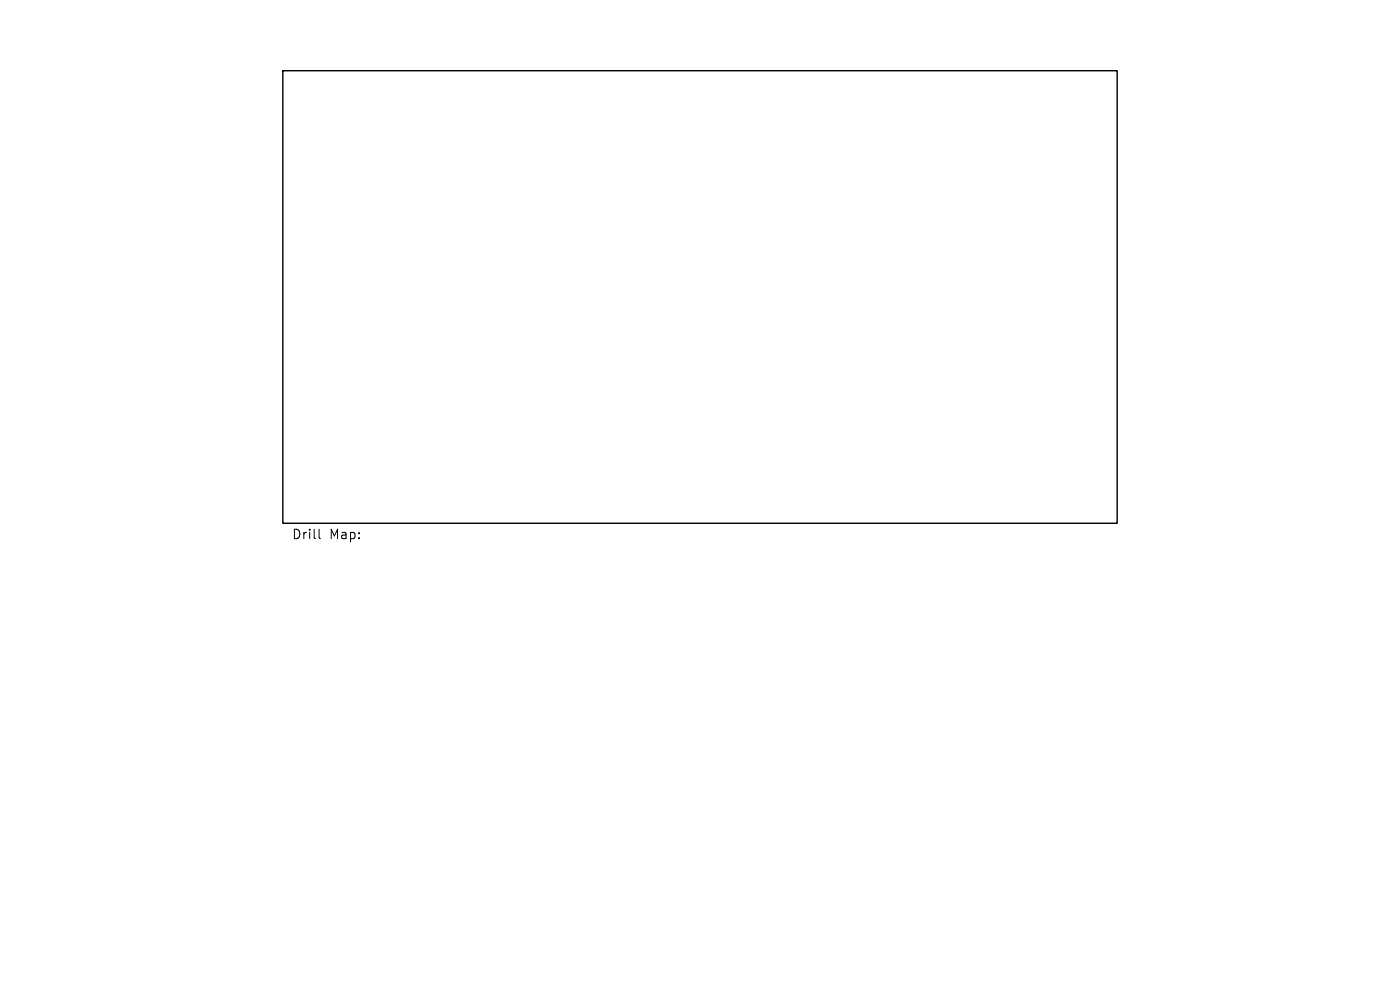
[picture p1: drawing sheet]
<svg xmlns="http://www.w3.org/2000/svg" width="297mm" height="210mm" viewBox="0 0 297 210" stroke-linecap="round" stroke-linejoin="round" font-family="sans-serif">
<defs><g id="words">
<g font-size="2.8">
<text x="61.9" y="114.7">Drill</text>
<text x="69.9" y="114.7">Map:</text>
</g>
</g></defs>
<path d="M60 15h177v96h-177z" fill="none" stroke="#000" stroke-width=".3"/>
<path d="M67.7 112.3v1.7l.3 .3" fill="none" stroke="#000" stroke-width=".21"/>
<use href="#words"/>
</svg>
